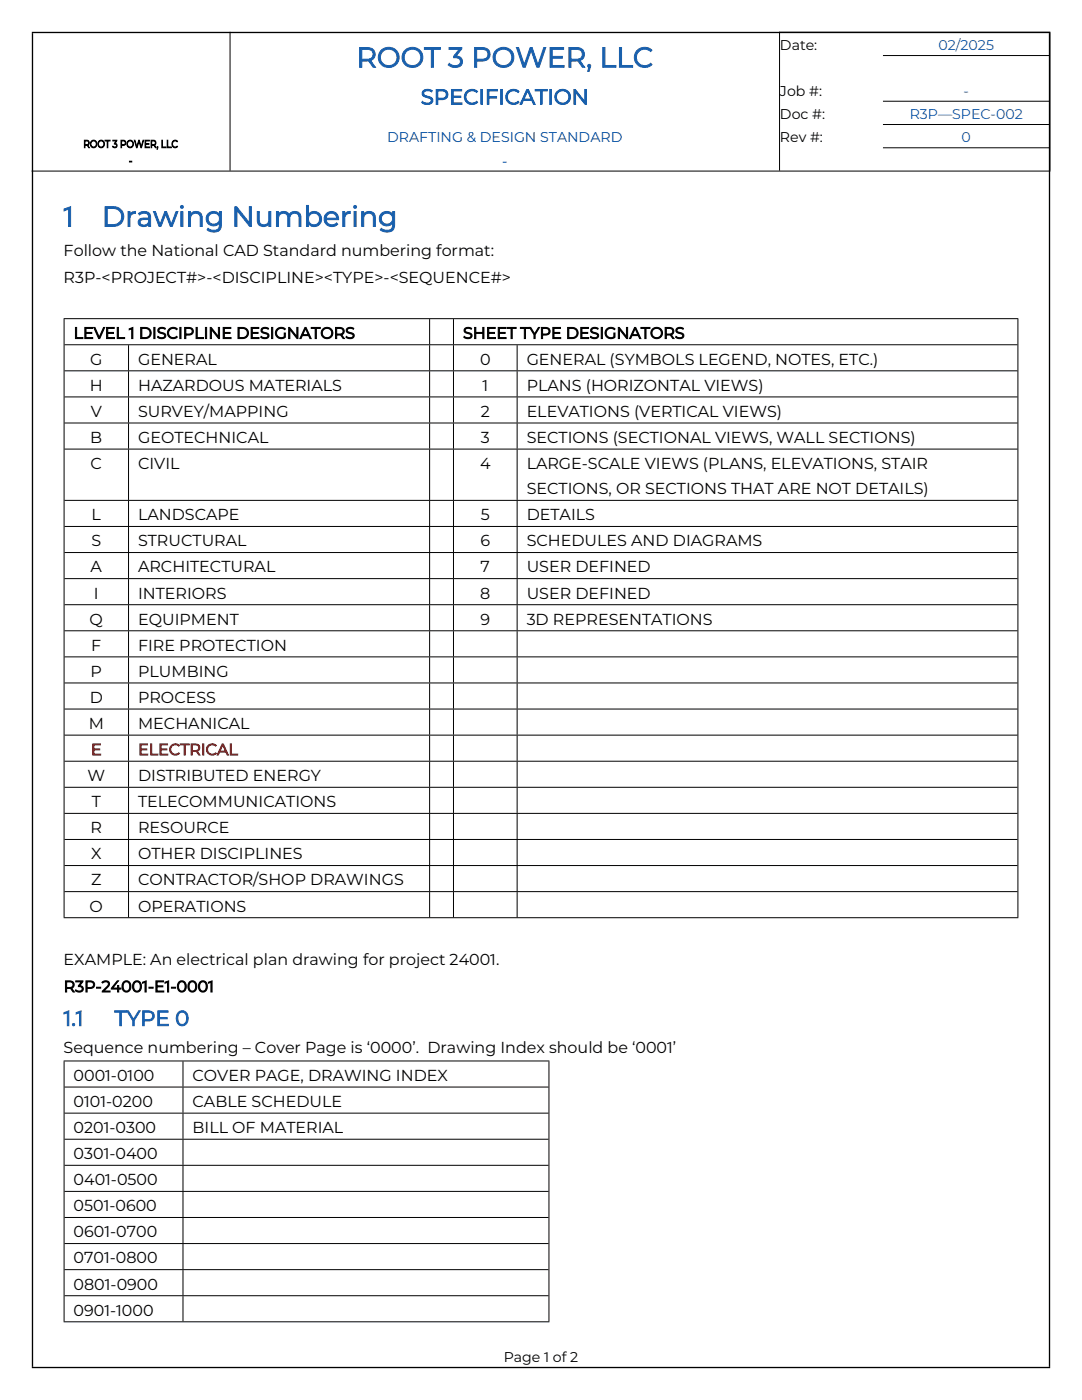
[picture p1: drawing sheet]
<svg xmlns="http://www.w3.org/2000/svg" width="216mm" height="279mm" viewBox="0 0 216 279" stroke-linecap="round" stroke-linejoin="round" font-family="sans-serif">
<defs><g id="words">
<g font-size="5.6" fill="#185fac">
<text x="71.1" y="13.4">ROOT 3 POWER, LLC</text>
<text x="12.7" y="45.2">1</text>
<text x="20.3" y="45.2">Drawing Numbering</text>
</g>
<text font-size="4.2" fill="#0047ab" x="84" y="20.8">SPECIFICATION</text>
<g font-size="4.2" fill="#185fac">
<text x="12.7" y="204.7">1.1</text>
<text x="22.9" y="204.7">TYPE 0</text>
</g>
<g font-size="3.2">
<text x="12.7" y="51.1">Follow the National CAD Standard numbering format:</text>
<text x="12.7" y="56.5">R3P-&lt;PROJECT#&gt;-&lt;DISCIPLINE&gt;&lt;TYPE&gt;-&lt;SEQUENCE#&gt;</text>
<text x="14.7" y="67.6">LEVEL 1 DISCIPLINE DESIGNATORS</text>
<text x="92.4" y="67.6">SHEET TYPE DESIGNATORS</text>
<text x="17.9" y="78">H</text>
<text x="18" y="72.8">G</text>
<text x="27.6" y="72.8">GENERAL</text>
<text x="27.6" y="78">HAZARDOUS MATERIALS</text>
<text x="95.8" y="72.8">0</text>
<text x="96.3" y="78">1</text>
<text x="105.1" y="72.8">GENERAL (SYMBOLS LEGEND, NOTES, ETC.)</text>
<text x="105.1" y="78">PLANS (HORIZONTAL VIEWS)</text>
<text x="18.1" y="83.2">V</text>
<text x="27.6" y="83.2">SURVEY/MAPPING</text>
<text x="95.9" y="83.2">2</text>
<text x="105.1" y="83.2">ELEVATIONS (VERTICAL VIEWS)</text>
<text x="18" y="88.4">B</text>
<text x="27.6" y="88.4">GEOTECHNICAL</text>
<text x="95.9" y="88.4">3</text>
<text x="105.1" y="88.4">SECTIONS (SECTIONAL VIEWS, WALL SECTIONS)</text>
<text x="18.1" y="93.6">C</text>
<text x="27.6" y="93.6">CIVIL</text>
<text x="95.8" y="93.6">4</text>
<text x="105.1" y="93.6">LARGE-SCALE VIEWS (PLANS, ELEVATIONS, STAIR</text>
<text x="105.1" y="98.6">SECTIONS, OR SECTIONS THAT ARE NOT DETAILS)</text>
<text x="18.3" y="103.8">L</text>
<text x="27.6" y="103.8">LANDSCAPE</text>
<text x="95.9" y="103.8">5</text>
<text x="105.1" y="103.8">DETAILS</text>
<text x="18.2" y="109">S</text>
<text x="27.6" y="109">STRUCTURAL</text>
<text x="95.9" y="109">6</text>
<text x="105.1" y="109">SCHEDULES AND DIAGRAMS</text>
<text x="18.1" y="114.2">A</text>
<text x="18.7" y="119.5">I</text>
<text x="27.6" y="114.2">ARCHITECTURAL</text>
<text x="27.6" y="119.5">INTERIORS</text>
<text x="95.8" y="119.5">8</text>
<text x="95.9" y="114.2">7</text>
<text x="105.1" y="114.2">USER DEFINED</text>
<text x="105.1" y="119.5">USER DEFINED</text>
<text x="17.9" y="124.7">Q</text>
<text x="27.6" y="124.7">EQUIPMENT</text>
<text x="95.9" y="124.7">9</text>
<text x="105.1" y="124.7">3D REPRESENTATIONS</text>
<text x="18.2" y="129.9">F</text>
<text x="27.6" y="129.9">FIRE PROTECTION</text>
<text x="18.1" y="135.1">P</text>
<text x="27.6" y="135.1">PLUMBING</text>
<text x="17.9" y="140.3">D</text>
<text x="27.6" y="140.3">PROCESS</text>
<text x="17.7" y="145.5">M</text>
<text x="27.6" y="145.5">MECHANICAL</text>
<text x="17.5" y="155.9">W</text>
<text x="27.6" y="155.9">DISTRIBUTED ENERGY</text>
<text x="18.3" y="161.1">T</text>
<text x="27.6" y="161.1">TELECOMMUNICATIONS</text>
<text x="18.1" y="166.3">R</text>
<text x="27.6" y="166.3">RESOURCE</text>
<text x="18.2" y="171.5">X</text>
<text x="27.6" y="171.5">OTHER DISCIPLINES</text>
<text x="18.2" y="176.7">Z</text>
<text x="27.6" y="176.7">CONTRACTOR/SHOP DRAWINGS</text>
<text x="17.9" y="181.9">O</text>
<text x="27.6" y="181.9">OPERATIONS</text>
<text x="12.7" y="192.6">EXAMPLE: An electrical plan drawing for project 24001.</text>
<text x="12.7" y="198">R3P-24001-E1-0001</text>
<text x="12.7" y="210.1">Sequence numbering – Cover Page is ‘0000’. Drawing Index should be ‘0001’</text>
<text x="14.7" y="215.7">0001-0100</text>
<text x="38.4" y="215.7">COVER PAGE, DRAWING INDEX</text>
<text x="14.7" y="220.9">0101-0200</text>
<text x="38.4" y="220.9">CABLE SCHEDULE</text>
<text x="14.7" y="226.1">0201-0300</text>
<text x="38.4" y="226.1">BILL OF MATERIAL</text>
<text x="14.7" y="231.3">0301-0400</text>
<text x="14.7" y="236.5">0401-0500</text>
<text x="14.7" y="241.7">0501-0600</text>
<text x="14.7" y="246.9">0601-0700</text>
<text x="14.7" y="252.2">0701-0800</text>
<text x="14.7" y="257.4">0801-0900</text>
<text x="14.7" y="262.6">0901-1000</text>
</g>
<g font-size="3.2" fill="#f00">
<text x="18.2" y="150.7">E</text>
<text x="27.6" y="150.7">ELECTRICAL</text>
</g>
<g font-size="2.8">
<text x="155.6" y="10">Date:</text>
<text x="155.6" y="19.1">Job #:</text>
<text x="155.6" y="23.7">Doc #:</text>
<text x="155.6" y="28.4">Rev #:</text>
<text x="100.5" y="271.8">Page 1 of 2</text>
</g>
<g font-size="2.8" fill="#185fac">
<text x="187.3" y="10">02/2025</text>
<text x="181.5" y="23.7">R3P—SPEC-002</text>
<text x="192.3" y="19.1">-</text>
<text x="191.9" y="28.4">0</text>
</g>
<g font-size="2.8" fill="#0047ab">
<text x="77.3" y="28.4">DRAFTING &amp; DESIGN STANDARD</text>
<text x="100.2" y="33">-</text>
</g>
<g font-size="2.1">
<text x="16.6" y="29.5">ROOT 3 POWER, LLC</text>
<text x="25.7" y="32.8">-</text>
</g>
</g></defs>
<g fill="none" stroke="#000" stroke-width=".2">
<path d="M45.9 6.4v27.7M155.5 6.4h54.1M155.5 6.4v27.7M176.2 11.1h33.2M209.5 6.5v27.6M6.3 34.1h203.3M176.2 20.2h33.2M176.2 24.8h33.2M176.2 29.5h33.2M12.7 63.6h190.5M12.8 63.7v119.4M12.9 68.8h190.1"/>
<path d="M12.9 74h190.1M12.9 79.2h190.1M25.6 68.9v5M25.6 74.1v5M25.6 79.3v5M85.7 63.7v5M85.7 68.9v5M85.7 74.1v5M85.7 79.3v5M90.5 63.7v5M90.5 68.9v5M90.5 74.1v5"/>
<path d="M90.5 79.3v5M103.2 68.9v5M103.2 74.1v5M103.2 79.3v5M203.1 63.7v119.4M12.9 84.4h190.1M12.9 89.6h190.1M12.9 99.9h190.1M25.6 84.5v5M25.6 89.7v10.1M25.6 99.9v5.1M85.7 84.5v5"/>
<path d="M85.7 89.7v10.1M85.7 99.9v5.1M90.5 84.5v5M90.5 89.7v10.1M90.5 99.9v5.1M103.2 84.5v5M103.2 89.7v10.1M103.2 99.9v5.1M12.9 105.1h190.1M12.9 110.3h190.1M12.9 115.5h190.1M25.6 105.2v5"/>
<path d="M25.6 110.4v5M25.6 115.6v5M85.7 105.2v5M85.7 110.4v5M85.7 115.6v5M90.5 105.2v5M90.5 110.4v5M90.5 115.6v5M103.2 105.2v5M103.2 110.4v5M103.2 115.6v5M12.9 120.7h190.1"/>
<path d="M12.9 125.9h190.1M12.9 131.1h190.1M12.9 136.3h190.1M25.6 120.8v5M25.6 126v5M25.6 131.2v5M25.6 136.4v5M85.7 120.8v5M85.7 126v5M85.7 131.2v5M85.7 136.4v5M90.5 120.8v5"/>
<path d="M90.5 126v5M90.5 131.2v5M90.5 136.4v5M103.2 120.8v5M103.2 126v5M103.2 131.2v5M103.2 136.4v5M12.9 141.5h190.1M12.9 146.7h190.1M12.9 151.9h190.1M12.9 157.1h190.1M25.6 141.6v5"/>
<path d="M25.6 146.8v5M25.6 152v5M25.6 157.2v5M85.7 141.6v5M85.7 146.8v5M85.7 152v5M85.7 157.2v5M90.5 141.6v5M90.5 146.8v5M90.5 152v5M90.5 157.2v5M103.2 141.6v5"/>
<path d="M103.2 146.8v5M103.2 152v5M103.2 157.2v5M12.9 162.3h190.1M12.9 167.5h190.1M12.9 172.7h190.1M12.9 177.9h190.1M25.6 162.4v5M25.6 167.6v5.1M25.6 172.8v5.1M25.6 178v5.1M85.7 162.4v5"/>
<path d="M85.7 167.6v5.1M85.7 172.8v5.1M85.7 178v5.1M90.5 162.4v5M90.5 167.6v5.1M90.5 172.8v5.1M90.5 178v5.1M103.2 162.4v5M103.2 167.6v5.1M103.2 172.8v5.1M103.2 178v5.1M12.7 183.1h190.5"/>
<path d="M12.7 211.7h96.9M12.8 211.8v51.9M12.9 216.9h96.5M36.5 211.8v5.1M36.5 217v5.1M109.5 211.8v51.9M12.9 222.2h96.5M12.9 227.4h96.5M12.9 232.6h96.5M12.9 237.8h96.5M36.5 222.2v5.1M36.5 227.4v5.1"/>
<path d="M36.5 232.7v5M36.5 237.9v5M12.9 243h96.5M12.9 248.2h96.5M12.9 253.4h96.5M12.9 258.6h96.5M36.5 243.1v5M36.5 248.3v5M36.5 253.5v5M36.5 258.7v5M12.7 263.8h96.9"/>
</g>
<path d="M6.3 6.5h203.2M6.5 6.6v266.2M209.4 6.6v266.2M6.3 272.9h203.2" fill="none" stroke="#000" stroke-width=".26"/>
<use href="#words"/>
</svg>
